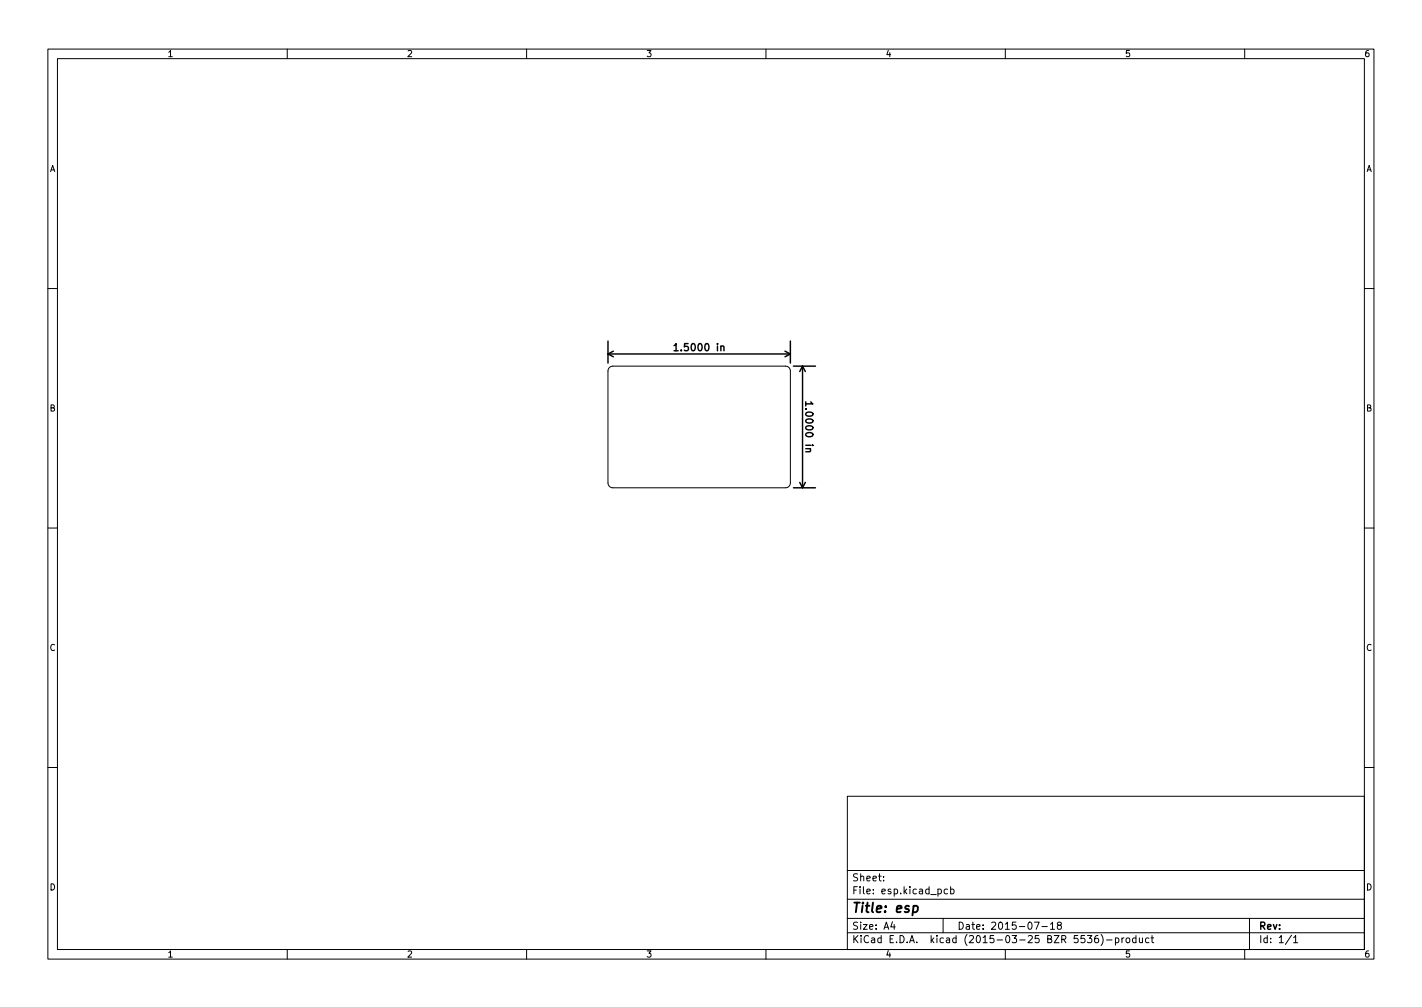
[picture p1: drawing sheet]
<svg xmlns="http://www.w3.org/2000/svg" width="297mm" height="210mm" viewBox="0 0 297 210" stroke-linecap="round" stroke-linejoin="round" font-family="sans-serif">
<defs><g id="words">
<text font-size="2.8" x="178" y="190.6">Title: esp</text>
<g font-size="2.1">
<text x="141.6" y="73.3">1.5000 in</text>
<text x="168.2" y="84.7" transform="rotate(90 168.2 84.7)">1.0000 in</text>
<text x="178" y="184">Sheet:</text>
<text x="178" y="186.7">File: esp.kicad_pcb</text>
<text x="178" y="196.9">KiCad E.D.A. kicad (2015-03-25 BZR 5536)-product</text>
<text x="178" y="194.1">Size: A4</text>
<text x="200" y="194.1">Date: 2015-07-18</text>
<text x="263" y="194.1">Rev:</text>
<text x="263" y="196.9">Id: 1/1</text>
</g>
<g font-size="1.8">
<text x="35" y="11.9">1</text>
<text x="85" y="11.9">2</text>
<text x="135" y="11.9">3</text>
<text x="185" y="11.9">4</text>
<text x="235" y="11.9">5</text>
<text x="285" y="11.9">6</text>
<text x="10.3" y="35.9">A</text>
<text x="285.3" y="35.9">A</text>
<text x="10.3" y="85.9">B</text>
<text x="285.3" y="85.9">B</text>
<text x="10.3" y="135.9">C</text>
<text x="285.3" y="135.9">C</text>
<text x="10.3" y="185.9">D</text>
<text x="285.3" y="185.9">D</text>
<text x="35" y="199.9">1</text>
<text x="85" y="199.9">2</text>
<text x="135" y="199.9">3</text>
<text x="185" y="199.9">4</text>
<text x="235" y="199.9">5</text>
<text x="285" y="199.9">6</text>
</g>
</g></defs>
<g fill="none" stroke="#000" stroke-width=".21">
<path d="M10 10.2h277v190.1h-277zM12 12.2h273v186.1h-273zM60 10.2v2M110 10.2v2M160 10.2v2M210 10.2v2M260 10.2v2M10 60.2h2M127.3 76.7l.7-.3h36.1a1.02 1.02 0 0 1 1 1.1v23.3a1.02 1.02 0 0 1-1 1h-36.1a1.02 1.02 0 0 1-1-1v-23.3zM285 60.2h2M10 110.2h2M285 110.2h2"/>
<path d="M10 160.2h2M177 166.3h108v32h-108zM285 160.2h2M60 198.3v2M110 198.3v2M160 198.3v2M177 194.8h108M177 191.8h108M177 187.8h108M177 181.8h108M184.6 183.8v.1M184.6 183v.1"/>
<path d="M186.4 192.5l-.3 1h.9M186.8 193v1M195.9 185.7l.5-.1 .2 .3-.1 .7h-.6M197 191.8v3M197.9 185.7l-.4-.1-.3 .3 .2 .7h.5M198.6 185.7l.4-.1 .3 .3-.2 .7h-.5M198.6 185.1v1.5M210 198.3v2M216.1 192.5h1l-.7 1.5M217.6 193.5h1.2M219.4 193l.5-.5v1.5M219.4 194h.9"/>
<path d="M221.1 193.2l-.2-.3v-.2l.2-.2 .5 .1 .1 .2-.1 .2-.6 .2-.1 .3v.4l.2 .1h.3l.3-.3v-.2l-.3-.3M227.1 195.3h1l-.5 .6 .4 .1v.7l-.2 .1-.7-.1M229.4 195.3l-.5 .1a1.01 1.01 0 0 0 0 1.4l.5-.1 .1-.5-.3-.3h-.3l-.3 .3M230 195.1a1.72 1.72 0 0 1 0 2.3M231.1 196.3h1.2M233 195.9l.4-.1 .3 .3-.1 .7h-.6M233 195.8v1.5M234.4 195.8v1M234.8 195.8l-.4 .3M235.3 196l.2-.2 .4 .2 .1 .5-.1 .3h-.4l-.2-.1zM237.3 195.9l-.4-.1-.3 .3 .1 .7h.6M237.3 195.3v1.5"/>
<path d="M238 195.8l.1 1h.3l.2-.1M238.6 195.8v1M240 195.9l-.4-.1-.3 .3 .1 .7h.6M240.4 195.8h.6M240.6 195.3v1.3l.4 .2M260 198.3v2M261 191.8v6.5M269.8 195.3l-1.3 1.9M270.2 195.8l.4-.5v1.5M270.2 196.8h.9"/>
</g>
<path d="M190.8 189.2h.8l.2 .3-.1 .6a.66 .66 0 0 1-1 .3" fill="none" stroke="#000" stroke-width=".4"/>
<g fill="none" stroke="#000" stroke-width=".3">
<path d="M127 73.9h38.1M127 71.2v4.6M127 73.9l1.1 .6M128.1 73.3l-1.1 .6M140.8 72.2l.4-.5v1.5M140.8 73.2h.9M150.6 72.4l.2-.2 .4 .1v.9M164 73.3l1.1 .6M165.1 71.2v4.6M165.1 73.9l-1.1 .6M165.7 76.4h4.6M167.6 76.4v25.4"/>
<path d="M167.6 76.4l-.5 1.2M167.6 76.4l.6 1.2M168.3 83.9v.9M169.2 93.7l.1 .2-.1 .4h-.9M169.4 83.9l.4 .4h-1.5M165.7 101.8h4.6M167.1 100.7l.5 1.1M168.2 100.7l-.6 1.1"/>
</g>
<use href="#words"/>
</svg>
